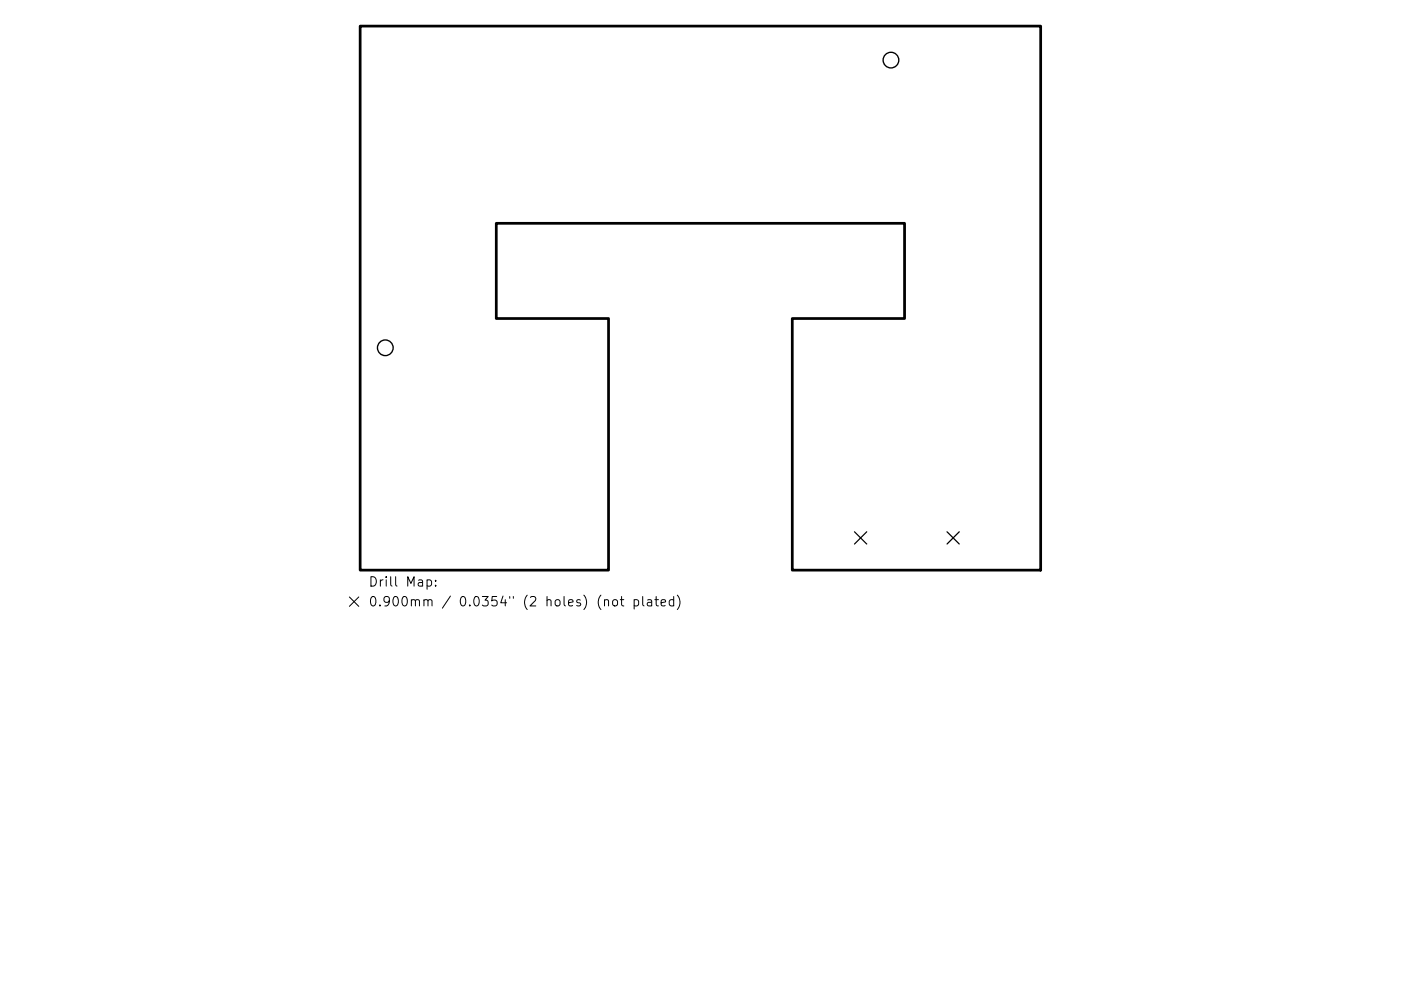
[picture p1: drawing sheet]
<svg xmlns="http://www.w3.org/2000/svg" width="297mm" height="210mm" viewBox="0 0 297 210" stroke-linecap="round" stroke-linejoin="round" font-family="sans-serif">
<defs><g id="words">
<g font-size="2.8">
<text x="78.1" y="124.5">Drill Map:</text>
<text x="78.1" y="128.7">0.900mm / 0.0354&quot; (2 holes) (not plated)</text>
</g>
</g></defs>
<path d="M76.4 5.5h144.2v115.5h-52.6v-53.4h23.8v-20.2h-86.6v20.2h23.8v53.4h-52.6z" fill="none" stroke="#000" stroke-width=".58"/>
<g fill="none" stroke="#000" stroke-width=".29">
<circle cx="188.9" cy="12.8" r="1.66"/>
<circle cx="81.7" cy="73.8" r="1.66"/>
</g>
<path d="M181.2 112.8l2.6 2.6M183.8 112.8l-2.6 2.6M200.8 112.8l2.6 2.6M203.4 112.8l-2.6 2.6" fill="none" stroke="#000" stroke-width=".26"/>
<g fill="none" stroke="#000" stroke-width=".21">
<path d="M74.1 126.7l2 2M76.1 126.7l-2 2M90.6 123.1l.5-.1 .4 .4v.6l-.2 .3h-.7M92.4 124.2v.2M92.4 123.1v.2M128.2 127.4l.3-.2 .4 .1 .1 1.3M130.1 127.3l.2-.1a.54 .54 0 0 1 .6 .4l-.1 .8-.5 .2-.4-.4v-.6zM131.5 127.2h.8M131.8 126.6v1.7l.1 .2 .4 .1M134.5 127.3l.5-.1 .4 .4v.6l-.2 .3h-.7M134.5 127.2v2M136.3 126.6v1.7l.3 .3"/>
<path d="M137.3 127.3h.8l.1 1.3M138.2 127.7l-.7 .1a.39 .39 0 0 0-.3 .4 .39 .39 0 0 0 .3 .4l.7-.1M138.8 127.2h.8M139.1 126.6v1.7l.1 .2 .4 .1M140.2 127.9l.9-.2-.1-.4-.5-.1-.3 .3 .1 1h.7M142.8 127.3l-.5-.1-.4 .4v.6l.2 .3h.7M142.8 126.6v2M143.6 126.3a2.29 2.29 0 0 1 0 3"/>
</g>
<use href="#words"/>
</svg>
